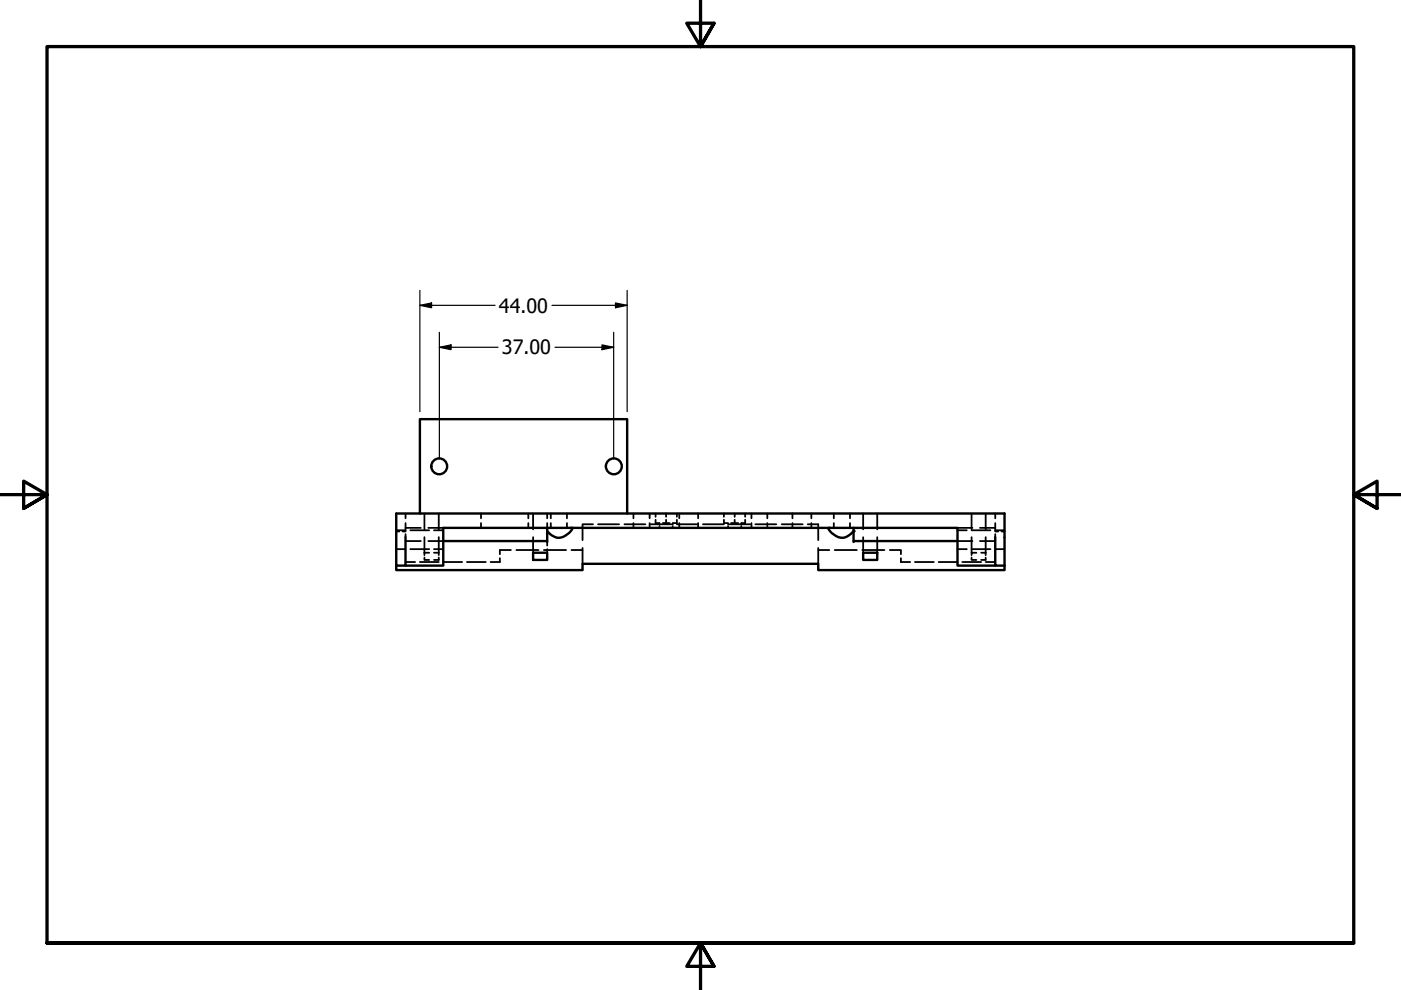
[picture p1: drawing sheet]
<svg xmlns="http://www.w3.org/2000/svg" width="297mm" height="210mm" viewBox="0 0 297 210" stroke-linecap="round" stroke-linejoin="round" font-family="sans-serif">
<defs><g id="words">
<g font-size="4.2">
<text x="105.8" y="66.3">44.00</text>
<text x="106.4" y="75.2">37.00</text>
</g>
</g></defs>
<!-- layer: Hidden (ANSI) -->
<g fill="none" stroke="#000" stroke-width=".38">
<path d="M84 112.4h2M84 116.4h2M84 112.7h.6M85.3 112.7h.7M86 110.9v1h3.2M86 108.9v1M86 111.9v.7M86 113.3v.6M86 114.7h3.2M86 119.2h2M87 112.4h4M87 116.4h4"/>
<path d="M89 119.2h4M90 118.2v.5h1M90 117.2h1M90 108.9v3.3M90 113.9v3.8M90.8 111.9h3.2M90.8 114.7h3.2M92 112.4h2M92 116.4h2M92 117.2h1M93 108.9v3.3M93 113.9v3.8"/>
<path d="M93 118.2v.5h-1M94 119.2h4M99 119.2h4M102 108.9v1M102 110.9v1M106 118.3v.9h-2M108.3 116.6h-2.3v.9M109.5 116.6h4.7M112 108.9v1M112 110.9v1M113 108.9v3.3M113 113.9v3.3"/>
<path d="M115.3 116.6h4.7M116 108.9v1M116 110.9v1M116 114.9v.8M116 116.4v.8M116.8 108.9v1M116.8 110.9v1M120.2 108.9v1M120.2 110.9v1M121.2 116.6h2.3M121.3 111.9v.1M123.5 116.2v3.3"/>
<path d="M125.7 111.2h-2.2v3.3M126.8 111.2h4.5M132.4 111.2h4.4M134.3 108.9v1M134.3 110.9v1M137.7 108.9v1M137.7 110.9v1M137.9 111.2h4.5M139 110.2v.7h.8M139 108.9v.7M139.8 110.9v.3M139.8 111.5v.4"/>
<path d="M140.5 110.9h1.5M141.2 108.9v.7M141.2 110.2v.7M142.6 110.9v.3M142.6 111.5v.4M143.5 111.2h4.5M143.5 110.2v.7h-.8M143.5 108.9v.7M144 108.9v1M144 110.9v1M148 108.9v1M148 110.9v1"/>
<path d="M149 111.2h4.5M153.5 110.2v.7h.7M153.5 108.9v.7M154.4 110.9v.3M154.4 111.5v.4M154.6 111.2h4.5M155 110.9h1.5M155.8 108.9v.7M155.8 110.2v.7M157.2 110.9v.3M157.2 111.5v.4M158 110.2v.7h-.8"/>
<path d="M158 108.9v.7M159.3 108.9v1M159.3 110.9v1M160.1 111.2h4.5M162.7 108.9v1M162.7 110.9v1M165.7 111.2h4.5M168 108.9v1M168 110.9v1M171.3 111.2h2.2v3.3M172 108.9v1M172 110.9v1"/>
<path d="M173.5 116.2v3.3M173.5 116.6h2.3M175.6 111.9v.1M176.8 108.9v1M176.8 110.9v1M177 116.6h4.7M180.2 108.9v1M180.2 110.9v1M182.8 116.6h4.7M183 108.9v3.3M183 113.9v3.3M186 108.9v3.3"/>
<path d="M186 113.9v3.3M188.7 116.6h2.3v.9M191 118.3v.9h2M194 119.2h4M199 119.2h4M203 111.9h3.2M203 112.4h2M203 116.4h2M203 114.7h3.2M204 119.2h4M206 118.2v.5h1M206 112.4h4"/>
<path d="M206 116.4h4M206 108.9v3.3M206 113.9v3.3M207 117.2h-1v.5M207.8 111.9h3.2M207.8 114.7h3.2M208 117.2h1M209 118.2v.5h-1M209 108.9v3.3M209 113.9v3.8M209 119.2h2M211 108.9v1"/>
<path d="M211 110.9v1.7M211 113.3v.6M211 112.4h2M211 116.4h2M211 112.7h.6M212.3 112.7h.7"/>
</g>
<!-- layer: Visible (ANSI) -->
<g fill="none" stroke="#000" stroke-width=".51">
<path d="M84 119.9v1h39.5v-1.4h50v1.4h39.5v-1M86 119.9h8v-8h109v8h8M86 113.9v6h-2v-11h129v11M89 108.9v-20h44v20M94 114.7h22M113 117.2h3v1.5h-3zM116 112.6v2.3M116 111.9v.7M121 111.9h.3a2.91 2.91 0 0 1-3.2 2.1 4.1 4.1 0 0 1-2.1-1.4M176 111.9h-.3a2.91 2.91 0 0 0 3.2 2.1 4.1 4.1 0 0 0 2.1-1.4M181 114.7h22M181 111.9v3"/>
<path d="M183 117.2h3v1.5h-3zM211 113.9v6h2"/>
<circle cx="93.1" cy="98.9" r="1.68"/>
<circle cx="130.1" cy="98.9" r="1.68"/>
</g>
<circle cx="181" cy="112.6" r=".25" fill="#000"/>
<!-- layer: Border (ANSI) -->
<path d="M148.5 -.1v10l-2.9-5h5.8l-2.9 5 2.9-5M0 104.9h10l-5-2.9v5.8l5-2.9-5 2.9M297 104.9h-10l5-2.9v5.8l-5-2.9 5 2.9M10 199.9v-190h277v190h-277h277M151.4 204.9l-2.9-5 2.9 5h-5.8l2.9-5v10" fill="none" stroke="#000" stroke-width=".7"/>
<!-- layer: Dimension (ANSI) -->
<path d="M89 64.7l2.5-.5v1zM89 64.7h16M89 61.6v25.7M93.2 73.6l2.4-.5v1zM93.2 73.6h12.4M93.2 70.5v26.8M117 64.7h16M117.7 73.6h12.4M127.6 73.1l2.5 .5-2.5 .5zM130.1 70.5v26.8M130.5 64.2l2.5 .5-2.5 .5zM133 61.6v25.7" fill="none" stroke="#000" stroke-width=".25"/>
<path d="M89 64.7l2.5-.5v1zM93.2 73.6l2.4-.5v1zM127.6 73.1l2.5 .5-2.5 .5zM130.5 64.2l2.5 .5-2.5 .5z" fill="#000"/>
<use href="#words"/>
</svg>
